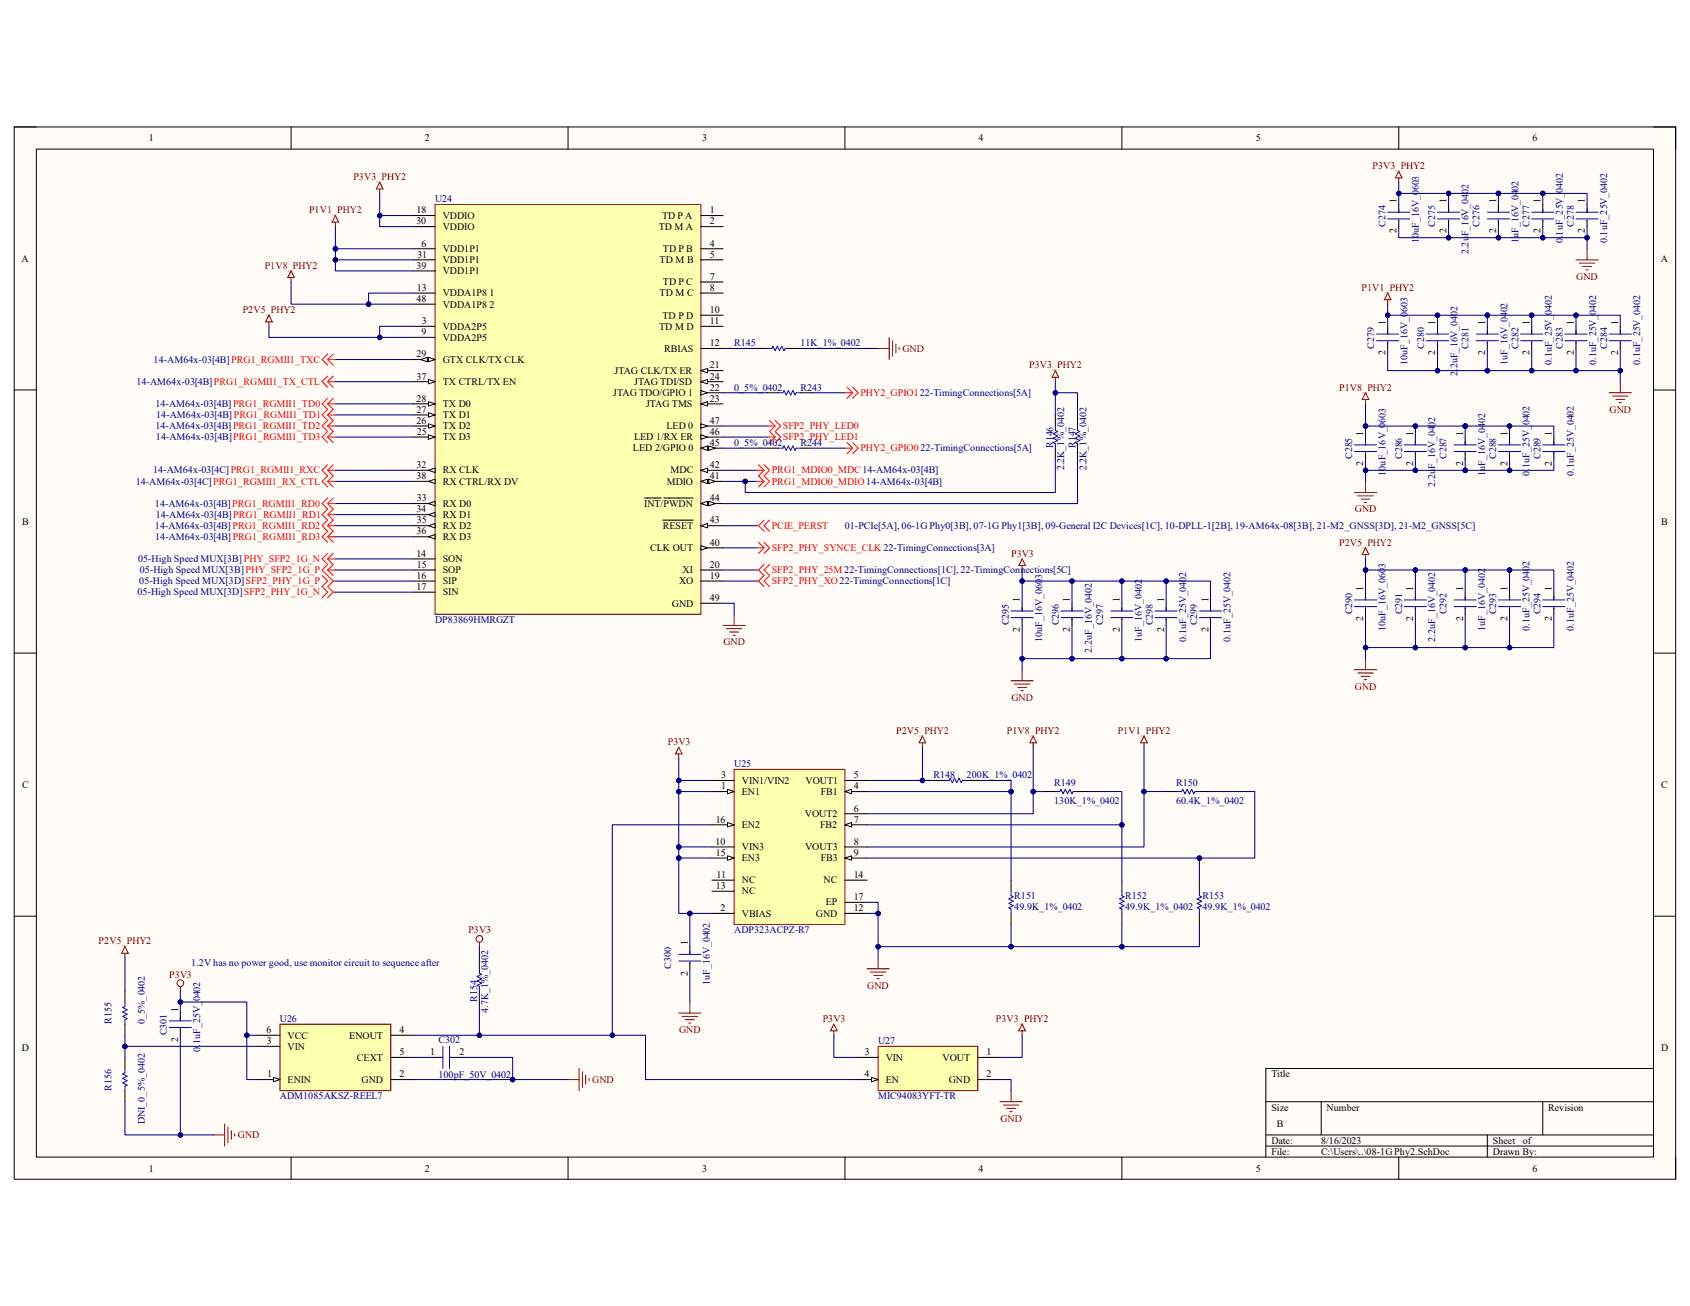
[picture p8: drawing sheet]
<svg xmlns="http://www.w3.org/2000/svg" width="279mm" height="216mm" viewBox="0 0 279 216" stroke-linecap="round" stroke-linejoin="round" font-family="sans-serif">
<defs><g id="words">
<g font-size="1.7">
<text x="24.6" y="23.4">1</text>
<text x="70.2" y="23.4">2</text>
<text x="116.1" y="23.4">3</text>
<text x="161.8" y="23.4">4</text>
<text x="207.6" y="23.4">5</text>
<text x="253.4" y="23.4">6</text>
<text x="68.9" y="35.3">18</text>
<text x="117.3" y="35.3">1</text>
<text x="230.9" y="33.6" transform="rotate(-90 230.9 33.6)">1</text>
<text x="239.1" y="33.6" transform="rotate(-90 239.1 33.6)">1</text>
<text x="247.4" y="33.6" transform="rotate(-90 247.4 33.6)">1</text>
<text x="254.7" y="33.6" transform="rotate(-90 254.7 33.6)">1</text>
<text x="262" y="33.6" transform="rotate(-90 262 33.6)">1</text>
<text x="68.8" y="37.1">30</text>
<text x="69.7" y="40.8">6</text>
<text x="73.2" y="41.7">VDD1P1</text>
<text x="73.2" y="36.2">VDDIO</text>
<text x="73.2" y="38">VDDIO</text>
<text x="108.9" y="38">TD M A</text>
<text x="109.5" y="36.2">TD P A</text>
<text x="109.6" y="41.7">TD P B</text>
<text x="117.3" y="37.1">2</text>
<text x="117.3" y="40.8">4</text>
<text x="230.9" y="38.6" transform="rotate(-90 230.9 38.6)">2</text>
<text x="239.1" y="38.6" transform="rotate(-90 239.1 38.6)">2</text>
<text x="247.4" y="38.6" transform="rotate(-90 247.4 38.6)">2</text>
<text x="254.7" y="38.6" transform="rotate(-90 254.7 38.6)">2</text>
<text x="262" y="38.6" transform="rotate(-90 262 38.6)">2</text>
<text x="3.6" y="43.3">A</text>
<text x="68.9" y="44.4">39</text>
<text x="69" y="42.6">31</text>
<text x="73.2" y="43.5">VDD1P1</text>
<text x="73.2" y="45.3">VDD1P1</text>
<text x="109.1" y="43.5">TD M B</text>
<text x="109.6" y="47.2">TD P C</text>
<text x="117.3" y="42.6">5</text>
<text x="117.3" y="46.2">7</text>
<text x="274.6" y="43.3">A</text>
<text x="68.9" y="49.9">48</text>
<text x="68.9" y="48.1">13</text>
<text x="69.8" y="53.6">3</text>
<text x="73.2" y="49">VDDA1P8 1</text>
<text x="73.2" y="50.8">VDDA1P8 2</text>
<text x="109.1" y="49">TD M C</text>
<text x="109.5" y="52.7">TD P D</text>
<text x="117.3" y="48.1">8</text>
<text x="117.3" y="53.6">11</text>
<text x="117.3" y="51.7">10</text>
<text x="229.1" y="53.8" transform="rotate(-90 229.1 53.8)">1</text>
<text x="237.3" y="53.8" transform="rotate(-90 237.3 53.8)">1</text>
<text x="245.5" y="53.8" transform="rotate(-90 245.5 53.8)">1</text>
<text x="252.9" y="53.8" transform="rotate(-90 252.9 53.8)">1</text>
<text x="260.2" y="53.8" transform="rotate(-90 260.2 53.8)">1</text>
<text x="267.5" y="53.8" transform="rotate(-90 267.5 53.8)">1</text>
<text x="68.9" y="59.1">29</text>
<text x="69.7" y="55.4">9</text>
<text x="73.2" y="54.5">VDDA2P5</text>
<text x="73.2" y="56.3">VDDA2P5</text>
<text x="73.2" y="60">GTX CLK/TX CLK</text>
<text x="109" y="54.5">TD M D</text>
<text x="109.8" y="58.2">RBIAS</text>
<text x="117.3" y="57.2">12</text>
<text x="229.1" y="58.7" transform="rotate(-90 229.1 58.7)">2</text>
<text x="237.3" y="58.7" transform="rotate(-90 237.3 58.7)">2</text>
<text x="245.5" y="58.7" transform="rotate(-90 245.5 58.7)">2</text>
<text x="252.9" y="58.7" transform="rotate(-90 252.9 58.7)">2</text>
<text x="260.2" y="58.7" transform="rotate(-90 260.2 58.7)">2</text>
<text x="267.5" y="58.7" transform="rotate(-90 267.5 58.7)">2</text>
<text x="68.9" y="62.7">37</text>
<text x="73.2" y="63.6">TX CTRL/TX EN</text>
<text x="101.4" y="65.5">JTAG TDO/GPIO 1</text>
<text x="101.6" y="61.8">JTAG CLK/TX ER</text>
<text x="104.9" y="63.6">JTAG TDI/SD</text>
<text x="117.3" y="60.9">21</text>
<text x="117.3" y="62.7">24</text>
<text x="117.3" y="64.6">22</text>
<text x="68.9" y="66.4">28</text>
<text x="68.9" y="68.2">27</text>
<text x="68.9" y="70.1">26</text>
<text x="68.9" y="71.9">25</text>
<text x="73.2" y="67.3">TX D0</text>
<text x="73.2" y="69.1">TX D1</text>
<text x="73.2" y="71">TX D2</text>
<text x="106.8" y="67.3">JTAG TMS</text>
<text x="110.2" y="71">LED 0</text>
<text x="117.3" y="66.4">23</text>
<text x="117.3" y="70.1">47</text>
<text x="117.3" y="71.9">46</text>
<text x="68.9" y="77.4">32</text>
<text x="73.2" y="72.8">TX D3</text>
<text x="104.6" y="74.6">LED 2/GPIO 0</text>
<text x="104.8" y="72.8">LED 1/RX ER</text>
<text x="117.3" y="77.4">42</text>
<text x="117.3" y="73.7">45</text>
<text x="225.4" y="77" transform="rotate(-90 225.4 77)">2</text>
<text x="225.4" y="72.1" transform="rotate(-90 225.4 72.1)">1</text>
<text x="233.6" y="77" transform="rotate(-90 233.6 77)">2</text>
<text x="233.6" y="72.1" transform="rotate(-90 233.6 72.1)">1</text>
<text x="241.9" y="77" transform="rotate(-90 241.9 77)">2</text>
<text x="241.9" y="72.1" transform="rotate(-90 241.9 72.1)">1</text>
<text x="249.2" y="77" transform="rotate(-90 249.2 77)">2</text>
<text x="249.2" y="72.1" transform="rotate(-90 249.2 72.1)">1</text>
<text x="256.5" y="77" transform="rotate(-90 256.5 77)">2</text>
<text x="256.5" y="72.1" transform="rotate(-90 256.5 72.1)">1</text>
<text x="68.9" y="79.2">38</text>
<text x="68.9" y="82.9">33</text>
<text x="73.2" y="78.3">RX CLK</text>
<text x="73.2" y="80.1">RX CTRL/RX DV</text>
<text x="73.2" y="83.8">RX D0</text>
<text x="106.5" y="83.8">INT/PWDN</text>
<text x="110.2" y="80.1">MDIO</text>
<text x="110.9" y="78.3">MDC</text>
<text x="117.3" y="82.9">44</text>
<text x="117.3" y="79.2">41</text>
<text x="3.6" y="86.7">B</text>
<text x="68.8" y="84.7">34</text>
<text x="68.9" y="88.3">36</text>
<text x="68.9" y="86.5">35</text>
<text x="73.2" y="85.6">RX D1</text>
<text x="73.2" y="87.5">RX D2</text>
<text x="73.2" y="89.3">RX D3</text>
<text x="109.6" y="87.5">RESET</text>
<text x="117.3" y="86.5">43</text>
<text x="274.7" y="86.7">B</text>
<text x="68.8" y="92">14</text>
<text x="68.9" y="95.7">16</text>
<text x="68.9" y="93.9">15</text>
<text x="73.2" y="92.9">SON</text>
<text x="73.2" y="94.8">SOP</text>
<text x="107.5" y="91.1">CLK OUT</text>
<text x="112.9" y="94.8">XI</text>
<text x="117.3" y="90.2">40</text>
<text x="117.3" y="93.9">20</text>
<text x="117.3" y="95.7">19</text>
<text x="68.9" y="97.5">17</text>
<text x="73.2" y="98.4">SIN</text>
<text x="73.2" y="96.6">SIP</text>
<text x="111.1" y="100.3">GND</text>
<text x="112.3" y="96.6">XO</text>
<text x="117.3" y="99.4">49</text>
<text x="168.6" y="99.5" transform="rotate(-90 168.6 99.5)">1</text>
<text x="176.9" y="99.5" transform="rotate(-90 176.9 99.5)">1</text>
<text x="185.1" y="99.5" transform="rotate(-90 185.1 99.5)">1</text>
<text x="192.4" y="99.5" transform="rotate(-90 192.4 99.5)">1</text>
<text x="199.8" y="99.5" transform="rotate(-90 199.8 99.5)">1</text>
<text x="225.4" y="97.7" transform="rotate(-90 225.4 97.7)">1</text>
<text x="233.6" y="97.7" transform="rotate(-90 233.6 97.7)">1</text>
<text x="241.9" y="97.7" transform="rotate(-90 241.9 97.7)">1</text>
<text x="249.2" y="97.7" transform="rotate(-90 249.2 97.7)">1</text>
<text x="256.5" y="97.7" transform="rotate(-90 256.5 97.7)">1</text>
<text x="168.6" y="104.5" transform="rotate(-90 168.6 104.5)">2</text>
<text x="176.9" y="104.5" transform="rotate(-90 176.9 104.5)">2</text>
<text x="185.1" y="104.5" transform="rotate(-90 185.1 104.5)">2</text>
<text x="192.4" y="104.5" transform="rotate(-90 192.4 104.5)">2</text>
<text x="199.8" y="104.5" transform="rotate(-90 199.8 104.5)">2</text>
<text x="225.4" y="102.7" transform="rotate(-90 225.4 102.7)">2</text>
<text x="233.6" y="102.7" transform="rotate(-90 233.6 102.7)">2</text>
<text x="241.9" y="102.7" transform="rotate(-90 241.9 102.7)">2</text>
<text x="249.2" y="102.7" transform="rotate(-90 249.2 102.7)">2</text>
<text x="256.5" y="102.7" transform="rotate(-90 256.5 102.7)">2</text>
<text x="3.6" y="130.3">C</text>
<text x="119.2" y="128.7">3</text>
<text x="119.3" y="130.5">1</text>
<text x="122.6" y="131.4">EN1</text>
<text x="122.6" y="129.6">VIN1/VIN2</text>
<text x="133.2" y="129.6">VOUT1</text>
<text x="135.7" y="131.4">FB1</text>
<text x="141.1" y="130.5">4</text>
<text x="141.1" y="128.7">5</text>
<text x="274.7" y="130.3">C</text>
<text x="118.3" y="136">16</text>
<text x="122.6" y="136.9">EN2</text>
<text x="133.1" y="135">VOUT2</text>
<text x="135.6" y="136.9">FB2</text>
<text x="141.1" y="134.2">6</text>
<text x="141.1" y="136">7</text>
<text x="118.3" y="139.7">10</text>
<text x="118.4" y="141.5">15</text>
<text x="122.6" y="140.5">VIN3</text>
<text x="122.6" y="142.4">EN3</text>
<text x="133.1" y="140.5">VOUT3</text>
<text x="135.7" y="142.4">FB3</text>
<text x="141.1" y="139.7">8</text>
<text x="141.1" y="141.5">9</text>
<text x="118.4" y="147">13</text>
<text x="118.4" y="145.1">11</text>
<text x="122.6" y="146">NC</text>
<text x="122.6" y="147.9">NC</text>
<text x="136.1" y="146">NC</text>
<text x="136.5" y="149.7">EP</text>
<text x="141.1" y="145.1">14</text>
<text x="141.1" y="148.8">17</text>
<text x="119.1" y="150.6">2</text>
<text x="122.6" y="151.6">VBIAS</text>
<text x="134.9" y="151.6">GND</text>
<text x="141.1" y="150.6">12</text>
<text x="113.7" y="161.3" transform="rotate(-90 113.7 161.3)">2</text>
<text x="113.7" y="156.3" transform="rotate(-90 113.7 156.3)">1</text>
<text x="29.5" y="167.3" transform="rotate(-90 29.5 167.3)">1</text>
<text x="3.6" y="173.7">D</text>
<text x="29.5" y="172.3" transform="rotate(-90 29.5 172.3)">2</text>
<text x="44.1" y="170.8">6</text>
<text x="44.1" y="172.6">3</text>
<text x="47.5" y="171.7">VCC</text>
<text x="47.5" y="173.5">VIN</text>
<text x="57.7" y="171.7">ENOUT</text>
<text x="66" y="170.8">4</text>
<text x="274.6" y="173.7">D</text>
<text x="44.2" y="178.1">1</text>
<text x="47.5" y="179">ENIN</text>
<text x="59" y="175.3">CEXT</text>
<text x="59.8" y="179">GND</text>
<text x="66" y="174.4">5</text>
<text x="66" y="178.1">2</text>
<text x="71.1" y="174.4">1</text>
<text x="75.9" y="174.4">2</text>
<text x="142.9" y="178.1">4</text>
<text x="143" y="174.4">3</text>
<text x="146.4" y="175.3">VIN</text>
<text x="146.4" y="179">EN</text>
<text x="155.8" y="175.3">VOUT</text>
<text x="156.8" y="179">GND</text>
<text x="163.1" y="174.4">1</text>
<text x="163.1" y="178.1">2</text>
<text x="210.2" y="178.1">Title</text>
<text x="210.2" y="183.6">Size</text>
<text x="219.3" y="183.6">Number</text>
<text x="256" y="183.6">Revision</text>
<text x="210.2" y="189.1">Date:</text>
<text x="210.2" y="190.9">File:</text>
<text x="211.1" y="186.4">B</text>
<text x="218.4" y="189.1">8/16/2023</text>
<text x="218.4" y="190.9">C:\Users\..\08-1G Phy2.SchDoc</text>
<text x="246.8" y="189.1">Sheet</text>
<text x="246.8" y="190.9">Drawn By:</text>
<text x="251.8" y="189.1">of</text>
<text x="24.6" y="193.7">1</text>
<text x="70.2" y="193.7">2</text>
<text x="116.1" y="193.7">3</text>
<text x="161.8" y="193.7">4</text>
<text x="207.6" y="193.7">5</text>
<text x="253.4" y="193.7">6</text>
</g>
<g font-size="1.7" fill="#800000">
<text x="58.4" y="29.8">P3V3_PHY2</text>
<text x="226.9" y="27.9">P3V3_PHY2</text>
<text x="51.1" y="35.3">P1V1_PHY2</text>
<text x="43.8" y="44.4">P1V8_PHY2</text>
<text x="260.6" y="46.2">GND</text>
<text x="40.1" y="51.7">P2V5_PHY2</text>
<text x="225.1" y="48.1">P1V1_PHY2</text>
<text x="149.2" y="58.2">GND</text>
<text x="170.1" y="60.9">P3V3_PHY2</text>
<text x="221.4" y="64.6">P1V8_PHY2</text>
<text x="266.1" y="68.2">GND</text>
<text x="224" y="84.7">GND</text>
<text x="167.2" y="92">P3V3</text>
<text x="221.4" y="90.2">P2V5_PHY2</text>
<text x="119.6" y="106.7">GND</text>
<text x="167.2" y="115.8">GND</text>
<text x="224" y="114">GND</text>
<text x="110.4" y="123.1">P3V3</text>
<text x="148.2" y="121.3">P2V5_PHY2</text>
<text x="166.5" y="121.3">P1V8_PHY2</text>
<text x="184.8" y="121.3">P1V1_PHY2</text>
<text x="77.4" y="154.3">P3V3</text>
<text x="16.3" y="156.1">P2V5_PHY2</text>
<text x="28" y="161.6">P3V3</text>
<text x="143.4" y="163.4">GND</text>
<text x="112.3" y="170.8">GND</text>
<text x="136" y="169">P3V3</text>
<text x="164.6" y="169">P3V3_PHY2</text>
<text x="97.9" y="179">GND</text>
<text x="165.4" y="185.4">GND</text>
<text x="39.3" y="188.2">GND</text>
</g>
<g font-size="1.7" fill="#000080">
<text x="71.9" y="33.4">U24</text>
<text x="229.1" y="37.5" transform="rotate(-90 229.1 37.5)">C274</text>
<text x="234.6" y="40.2" transform="rotate(-90 234.6 40.2)">10uF_16V_0603</text>
<text x="237.3" y="37.5" transform="rotate(-90 237.3 37.5)">C275</text>
<text x="244.6" y="37.5" transform="rotate(-90 244.6 37.5)">C276</text>
<text x="251" y="40.2" transform="rotate(-90 251 40.2)">1uF_16V_0402</text>
<text x="252.9" y="37.5" transform="rotate(-90 252.9 37.5)">C277</text>
<text x="258.4" y="40.2" transform="rotate(-90 258.4 40.2)">0.1uF_25V_0402</text>
<text x="260.2" y="37.5" transform="rotate(-90 260.2 37.5)">C278</text>
<text x="265.7" y="40.2" transform="rotate(-90 265.7 40.2)">0.1uF_25V_0402</text>
<text x="242.8" y="42" transform="rotate(-90 242.8 42)">2.2uF_16V_0402</text>
<text x="25.4" y="60">14-AM64x-03[4B]PRG1_RGMII1_TXC</text>
<text x="121.4" y="57.2">R145</text>
<text x="132.3" y="57.2">11K_1%_0402</text>
<text x="227.2" y="57.6" transform="rotate(-90 227.2 57.6)">C279</text>
<text x="235.5" y="57.6" transform="rotate(-90 235.5 57.6)">C280</text>
<text x="242.8" y="57.6" transform="rotate(-90 242.8 57.6)">C281</text>
<text x="251" y="57.6" transform="rotate(-90 251 57.6)">C282</text>
<text x="258.4" y="57.6" transform="rotate(-90 258.4 57.6)">C283</text>
<text x="265.7" y="57.6" transform="rotate(-90 265.7 57.6)">C284</text>
<text x="22.6" y="63.6">14-AM64x-03[4B]PRG1_RGMII1_TX_CTL</text>
<text x="121.4" y="64.6">0_5%_0402</text>
<text x="132.3" y="64.6">R243</text>
<text x="232.7" y="60.4" transform="rotate(-90 232.7 60.4)">10uF_16V_0603</text>
<text x="241" y="62.2" transform="rotate(-90 241 62.2)">2.2uF_16V_0402</text>
<text x="249.2" y="60.4" transform="rotate(-90 249.2 60.4)">1uF_16V_0402</text>
<text x="256.5" y="60.4" transform="rotate(-90 256.5 60.4)">0.1uF_25V_0402</text>
<text x="263.9" y="60.4" transform="rotate(-90 263.9 60.4)">0.1uF_25V_0402</text>
<text x="271.2" y="60.4" transform="rotate(-90 271.2 60.4)">0.1uF_25V_0402</text>
<text x="25.7" y="67.3">14-AM64x-03[4B]PRG1_RGMII1_TD0</text>
<text x="25.7" y="71">14-AM64x-03[4B]PRG1_RGMII1_TD2</text>
<text x="25.8" y="69.1">14-AM64x-03[4B]PRG1_RGMII1_TD1</text>
<text x="25.8" y="72.8">14-AM64x-03[4B]PRG1_RGMII1_TD3</text>
<text x="121.4" y="73.7">0_5%_0402</text>
<text x="132.3" y="73.7">R244</text>
<text x="152.2" y="74.6">22-TimingConnections[5A]</text>
<text x="174.1" y="74.1" transform="rotate(-90 174.1 74.1)">R146</text>
<text x="175.9" y="77.8" transform="rotate(-90 175.9 77.8)">2.2K_1%_0402</text>
<text x="177.8" y="74.1" transform="rotate(-90 177.8 74.1)">R147</text>
<text x="179.6" y="77.8" transform="rotate(-90 179.6 77.8)">2.2K_1%_0402</text>
<text x="223.6" y="75.9" transform="rotate(-90 223.6 75.9)">C285</text>
<text x="231.8" y="75.9" transform="rotate(-90 231.8 75.9)">C286</text>
<text x="239.1" y="75.9" transform="rotate(-90 239.1 75.9)">C287</text>
<text x="247.4" y="75.9" transform="rotate(-90 247.4 75.9)">C288</text>
<text x="254.7" y="75.9" transform="rotate(-90 254.7 75.9)">C289</text>
<text x="22.4" y="80.1">14-AM64x-03[4C]PRG1_RGMII1_RX_CTL</text>
<text x="25.3" y="78.3">14-AM64x-03[4C]PRG1_RGMII1_RXC</text>
<text x="25.6" y="83.8">14-AM64x-03[4B]PRG1_RGMII1_RD0</text>
<text x="229.1" y="78.7" transform="rotate(-90 229.1 78.7)">10uF_16V_0603</text>
<text x="237.3" y="80.5" transform="rotate(-90 237.3 80.5)">2.2uF_16V_0402</text>
<text x="245.5" y="78.7" transform="rotate(-90 245.5 78.7)">1uF_16V_0402</text>
<text x="252.9" y="78.7" transform="rotate(-90 252.9 78.7)">0.1uF_25V_0402</text>
<text x="260.2" y="78.7" transform="rotate(-90 260.2 78.7)">0.1uF_25V_0402</text>
<text x="25.6" y="87.5">14-AM64x-03[4B]PRG1_RGMII1_RD2</text>
<text x="25.7" y="89.3">14-AM64x-03[4B]PRG1_RGMII1_RD3</text>
<text x="25.7" y="85.6">14-AM64x-03[4B]PRG1_RGMII1_RD1</text>
<text x="139.7" y="87.5">01-PCIe[5A], 06-1G Phy0[3B], 07-1G Phy1[3B], 09-General I2C Devices[1C], 10-DPLL-1[2B], 19-AM64x-08[3B], 21-M2_GNSS[3D], 21-M2_GNSS[5C]</text>
<text x="22.8" y="92.9">05-High Speed MUX[3B]PHY_SFP2_1G_N</text>
<text x="23.1" y="94.8">05-High Speed MUX[3B]PHY_SFP2_1G_P</text>
<text x="22.7" y="98.4">05-High Speed MUX[3D]SFP2_PHY_1G_N</text>
<text x="23" y="96.6">05-High Speed MUX[3D]SFP2_PHY_1G_P</text>
<text x="223.6" y="101.6" transform="rotate(-90 223.6 101.6)">C290</text>
<text x="231.8" y="101.6" transform="rotate(-90 231.8 101.6)">C291</text>
<text x="239.1" y="101.6" transform="rotate(-90 239.1 101.6)">C292</text>
<text x="247.4" y="101.6" transform="rotate(-90 247.4 101.6)">C293</text>
<text x="254.7" y="101.6" transform="rotate(-90 254.7 101.6)">C294</text>
<text x="71.9" y="103">DP83869HMRGZT</text>
<text x="166.8" y="103.4" transform="rotate(-90 166.8 103.4)">C295</text>
<text x="172.3" y="106.1" transform="rotate(-90 172.3 106.1)">10uF_16V_0603</text>
<text x="175" y="103.4" transform="rotate(-90 175 103.4)">C296</text>
<text x="180.5" y="107.9" transform="rotate(-90 180.5 107.9)">2.2uF_16V_0402</text>
<text x="182.4" y="103.4" transform="rotate(-90 182.4 103.4)">C297</text>
<text x="188.8" y="106.1" transform="rotate(-90 188.8 106.1)">1uF_16V_0402</text>
<text x="190.6" y="103.4" transform="rotate(-90 190.6 103.4)">C298</text>
<text x="196.1" y="106.1" transform="rotate(-90 196.1 106.1)">0.1uF_25V_0402</text>
<text x="197.9" y="103.4" transform="rotate(-90 197.9 103.4)">C299</text>
<text x="203.4" y="106.1" transform="rotate(-90 203.4 106.1)">0.1uF_25V_0402</text>
<text x="229.1" y="104.3" transform="rotate(-90 229.1 104.3)">10uF_16V_0603</text>
<text x="237.3" y="106.1" transform="rotate(-90 237.3 106.1)">2.2uF_16V_0402</text>
<text x="245.5" y="104.3" transform="rotate(-90 245.5 104.3)">1uF_16V_0402</text>
<text x="252.9" y="104.3" transform="rotate(-90 252.9 104.3)">0.1uF_25V_0402</text>
<text x="260.2" y="104.3" transform="rotate(-90 260.2 104.3)">0.1uF_25V_0402</text>
<text x="121.4" y="126.8">U25</text>
<text x="154.3" y="128.7">R148</text>
<text x="159.8" y="128.7">200K_1%_0402</text>
<text x="174.3" y="129.9">R149</text>
<text x="194.4" y="129.9">R150</text>
<text x="174.3" y="132.8">130K_1%_0402</text>
<text x="194.4" y="132.8">60.4K_1%_0402</text>
<text x="167.7" y="148.6">R151</text>
<text x="186" y="148.6">R152</text>
<text x="198.8" y="148.6">R153</text>
<text x="121.4" y="154.3">ADP323ACPZ-R7</text>
<text x="167.7" y="150.5">49.9K_1%_0402</text>
<text x="186" y="150.5">49.9K_1%_0402</text>
<text x="198.8" y="150.5">49.9K_1%_0402</text>
<text x="31.6" y="159.8">1.2V has no power good, use monitor circuit to sequence after</text>
<text x="111" y="160.1" transform="rotate(-90 111 160.1)">C300</text>
<text x="78.9" y="165.6" transform="rotate(-90 78.9 165.6)">R154</text>
<text x="80.7" y="167.5" transform="rotate(-90 80.7 167.5)">4.7K_1%_0402</text>
<text x="117.3" y="162.9" transform="rotate(-90 117.3 162.9)">1uF_16V_0402</text>
<text x="18.5" y="169.3" transform="rotate(-90 18.5 169.3)">R155</text>
<text x="24" y="169.3" transform="rotate(-90 24 169.3)">0_5%_0402</text>
<text x="27.6" y="171.2" transform="rotate(-90 27.6 171.2)">C301</text>
<text x="33.1" y="173.9" transform="rotate(-90 33.1 173.9)">0.1uF_25V_0402</text>
<text x="46.3" y="169">U26</text>
<text x="72.5" y="172.4">C302</text>
<text x="145.2" y="172.6">U27</text>
<text x="72.5" y="178.3">100pF_50V_0402</text>
<text x="18.5" y="180.3" transform="rotate(-90 18.5 180.3)">R156</text>
<text x="24" y="185.8" transform="rotate(-90 24 185.8)">DNI_0_5%_0402</text>
<text x="46.3" y="181.7">ADM1085AKSZ-REEL7</text>
<text x="145.2" y="181.7">MIC94083YFT-TR</text>
</g>
<g font-size="1.7" fill="#f00">
<text x="142.2" y="65.5">PHY2_GPIO122-TimingConnections[5A]</text>
<text x="129.4" y="71">SFP2_PHY_LED0</text>
<text x="129.4" y="72.8">SFP2_PHY_LED1</text>
<text x="142.2" y="74.6">PHY2_GPIO0</text>
<text x="127.6" y="78.3">PRG1_MDIO0_MDC14-AM64x-03[4B]</text>
<text x="127.6" y="80.1">PRG1_MDIO0_MDIO14-AM64x-03[4B]</text>
<text x="127.6" y="87.5">PCIE_PERST</text>
<text x="127.6" y="94.8">SFP2_PHY_25M 22-TimingConnections[1C], 22-TimingConnections[5C]</text>
<text x="127.6" y="91.1">SFP2_PHY_SYNCE_CLK 22-TimingConnections[3A]</text>
<text x="127.6" y="96.6">SFP2_PHY_XO22-TimingConnections[1C]</text>
</g>
</g></defs>
<path d="M2.3 21h274.7v173.9h-274.7z" fill-rule="evenodd" fill="#fffcf8"/>
<path d="M2.3 21h274.7v173.9h-274.7z" fill="none" stroke="#000" stroke-width=".17"/>
<path d="M6 24.6h267.4v166.7h-267.4z" fill-rule="evenodd" fill="#fffcf8"/>
<g fill="none" stroke="#000" stroke-width=".17">
<path d="M2.3 21h3.7M6 24.6h267.4v166.7h-267.4zM48.1 21v3.6M93.9 21v3.6M139.7 21v3.6M185.5 21v3.6M231.2 21v3.6M273.4 21h3.6v3.6M2.3 64.5h3.7M273.4 64.5h3.6M2.3 108h3.7M273.4 108h3.6"/>
<path d="M2.3 151.5h3.7M273.4 151.5h3.6M273.4 176.6h-64.1v14.7M48.1 191.3v3.6M93.9 191.3v3.6M139.7 191.3v3.6M185.5 191.3v3.6M209.3 182.1h64.1M209.3 187.6h64.1M209.3 189.5h64.1M218.4 182.1v5.5M231.2 191.3v3.6"/>
<path d="M245.9 187.6v3.7M255.1 182.1v5.5M277 191.3v3.6"/>
</g>
<path d="M71.9 33.8h44v67.8h-44z" fill-rule="evenodd" fill="#ffffb0"/>
<path d="M71.9 33.8h44v67.8h-44z" fill="none" stroke="#800000" stroke-width=".17"/>
<g fill="none" stroke="#000" stroke-width=".17">
<path d="M68.3 35.6h3.6M68.3 37.5h3.6M115.9 35.6h3.6M115.9 37.5h3.6M68.3 43h3.6M68.3 44.8h3.6M68.3 41.1h3.6M68.3 48.5h3.6M68.3 50.3h3.6M68.3 53.9h3.6M68.3 55.8h3.6M115.9 43h3.6"/>
<path d="M115.9 41.1h3.6M115.9 48.5h3.6M115.9 53.9h3.6M115.9 46.6h3.6M115.9 52.1h3.6M115.9 61.3h3.6"/>
</g>
<path d="M115.9 61.3l1.1-.4v.7z" fill="#f8fcff"/>
<path d="M115.9 61.3l1.1-.4v.7zM115.9 63.1h3.6" fill="none" stroke="#000" stroke-width=".17"/>
<path d="M115.9 63.1l1.1-.4v.8z" fill="#f8fcff"/>
<path d="M115.9 63.1l1.1-.4v.8zM115.9 64.9h3.6" fill="none" stroke="#000" stroke-width=".17"/>
<path d="M115.9 64.6l1.1 .3-1.1 .4z" fill="#f8fcff"/>
<path d="M115.9 64.6l1.1 .3-1.1 .4zM115.9 66.8h3.6" fill="none" stroke="#000" stroke-width=".17"/>
<path d="M115.9 66.8l1.1-.4v.7z" fill="#f8fcff"/>
<path d="M68.3 66.8h3.6M115.9 66.8l1.1-.4v.7z" fill="none" stroke="#000" stroke-width=".17"/>
<path d="M70.8 66.4l1.1 .4-1.1 .3z" fill="#f8fcff"/>
<path d="M68.3 68.6h3.6M70.8 66.4l1.1 .4-1.1 .3z" fill="none" stroke="#000" stroke-width=".17"/>
<path d="M70.8 68.2l1.1 .4-1.1 .4z" fill="#f8fcff"/>
<path d="M68.3 70.4h3.6M70.8 68.2l1.1 .4-1.1 .4z" fill="none" stroke="#000" stroke-width=".17"/>
<path d="M70.8 70.1l1.1 .3-1.1 .4z" fill="#f8fcff"/>
<path d="M68.3 72.3h3.6M70.8 70.1l1.1 .3-1.1 .4z" fill="none" stroke="#000" stroke-width=".17"/>
<path d="M70.8 71.9l1.1 .4-1.1 .3z" fill="#f8fcff"/>
<path d="M70.8 71.9l1.1 .4-1.1 .3zM115.9 83.2h3.6" fill="none" stroke="#000" stroke-width=".17"/>
<path d="M115.9 83.2l1.1-.3v.7z" fill="#f8fcff"/>
<path d="M115.9 83.2l1.1-.3v.7z" fill="none" stroke="#000" stroke-width=".17"/>
<path d="M117.2 82.9l1.1 .3-1.1 .4z" fill="#f8fcff"/>
<path d="M106.5 82.3h2.8M109.8 82.3h4.8M115.9 86.9h3.6M117.2 82.9l1.1 .3-1.1 .4z" fill="none" stroke="#000" stroke-width=".17"/>
<path d="M115.9 86.9l1.1-.4v.8z" fill="#f8fcff"/>
<path d="M109.6 86h5M115.9 86.9l1.1-.4v.8zM115.9 90.6h3.6" fill="none" stroke="#000" stroke-width=".17"/>
<path d="M115.9 90.2l1.1 .4-1.1 .3z" fill="#f8fcff"/>
<path d="M68.3 59.4h3.6M115.9 90.2l1.1 .4-1.1 .3z" fill="none" stroke="#000" stroke-width=".17"/>
<path d="M70.8 59.1l1.1 .3-1.1 .4z" fill="#f8fcff"/>
<path d="M70.8 59.1l1.1 .3-1.1 .4z" fill="none" stroke="#000" stroke-width=".17"/>
<path d="M69.5 59.4l1.1-.3v.7z" fill="#f8fcff"/>
<path d="M69.5 59.4l1.1-.3v.7zM115.9 77.8h3.6" fill="none" stroke="#000" stroke-width=".17"/>
<path d="M115.9 77.8l1.1-.4v.7z" fill="#f8fcff"/>
<path d="M115.9 77.8l1.1-.4v.7zM115.9 79.6h3.6" fill="none" stroke="#000" stroke-width=".17"/>
<path d="M115.9 79.6l1.1-.4v.7z" fill="#f8fcff"/>
<path d="M115.9 79.6l1.1-.4v.7z" fill="none" stroke="#000" stroke-width=".17"/>
<path d="M117.2 79.2l1.1 .4-1.1 .3z" fill="#f8fcff"/>
<path d="M115.9 57.6h3.6M68.3 63.1h3.6M117.2 79.2l1.1 .4-1.1 .3zM68.3 97.9h3.6M68.3 96.1h3.6M68.3 92.4h3.6M68.3 94.2h3.6" fill="none" stroke="#000" stroke-width=".17"/>
<path d="M70.8 62.7l1.1 .4-1.1 .4z" fill="#f8fcff"/>
<path d="M68.3 77.7h3.6M70.8 62.7l1.1 .4-1.1 .4zM115.9 94.2h3.6M115.9 96.1h3.6" fill="none" stroke="#000" stroke-width=".17"/>
<path d="M70.8 77.7l1.1-.3v.7z" fill="#f8fcff"/>
<path d="M68.3 79.6h3.6M70.8 77.7l1.1-.3v.7z" fill="none" stroke="#000" stroke-width=".17"/>
<path d="M70.8 79.6l1.1-.4v.7z" fill="#f8fcff"/>
<path d="M70.8 79.6l1.1-.4v.7zM68.3 83.2h3.6" fill="none" stroke="#000" stroke-width=".17"/>
<path d="M70.8 83.2l1.1-.3v.7z" fill="#f8fcff"/>
<path d="M68.3 85.1h3.6M70.8 83.2l1.1-.3v.7z" fill="none" stroke="#000" stroke-width=".17"/>
<path d="M70.8 85.1l1.1-.4v.7z" fill="#f8fcff"/>
<path d="M68.3 86.9h3.6M70.8 85.1l1.1-.4v.7z" fill="none" stroke="#000" stroke-width=".17"/>
<path d="M70.8 86.9l1.1-.4v.8z" fill="#f8fcff"/>
<path d="M68.3 88.7h3.6M70.8 86.9l1.1-.4v.8z" fill="none" stroke="#000" stroke-width=".17"/>
<path d="M70.8 88.7l1.1-.3v.7z" fill="#f8fcff"/>
<path d="M115.9 70.4h3.6M70.8 88.7l1.1-.3v.7z" fill="none" stroke="#000" stroke-width=".17"/>
<path d="M115.9 70.1l1.1 .3-1.1 .4z" fill="#f8fcff"/>
<path d="M115.9 70.1l1.1 .3-1.1 .4zM115.9 72.3h3.6" fill="none" stroke="#000" stroke-width=".17"/>
<path d="M115.9 71.9l1.1 .4-1.1 .3z" fill="#f8fcff"/>
<path d="M115.9 71.9l1.1 .4-1.1 .3zM115.9 74.1h3.6" fill="none" stroke="#000" stroke-width=".17"/>
<path d="M115.9 74.1l1.1-.4v.8z" fill="#f8fcff"/>
<path d="M115.9 74.1l1.1-.4v.8z" fill="none" stroke="#000" stroke-width=".17"/>
<path d="M117.2 73.7l1.1 .4-1.1 .4z" fill="#f8fcff"/>
<path d="M125 57.6h1.9M130.5 57.6h1.9M117.2 73.7l1.1 .4-1.1 .4zM115.9 99.7h3.6" fill="none" stroke="#000" stroke-width=".17"/>
<g fill="none" stroke="#800000" stroke-width=".17">
<path d="M55.4 35.6l.6 1.1h-1.1zM55.4 36.7v.8M62.8 30.1l.5 1.1h-1.1zM62.8 31.2v.8M44.5 52.1l.5 1.1h-1.1zM44.5 53.2v.7M48.1 44.8l.6 1.1h-1.1zM48.1 45.9v.7M145.2 57.6h1.8M147 55.8v3.6M147.6 56.3v2.6M148.1 56.9v1.4"/>
<path d="M148.7 57.4v.4M119.5 103.4h3.7M120.1 103.9h2.6M120.6 104.5h1.5M121.2 105h.4M121.4 101.6v1.8"/>
</g>
<path d="M126.9 57.6h.7l.2-.4 .3 .8 .4-.8 .4 .8 .3-.8 .4 .8 .2-.4h.7" fill="none" stroke="#00f" stroke-width=".17"/>
<path d="M125 86.9h.4M125.4 86.9l.9 .9M126.3 86l-.9 .9M127.2 86l-.9 .9 .9 .9" fill="none" stroke="#f00" stroke-width=".17"/>
<path d="M119.5 57.6h5.5M132.4 57.6h12.8M119.5 79.6h5.5M119.5 77.8h5.5M119.5 99.7h1.9v1.9M119.5 86.9h5.5" fill="none" stroke="#000080" stroke-width=".17"/>
<circle cx="123.2" cy="79.6" r=".37" fill="#000080"/>
<g fill="none" stroke="#000080" stroke-width=".17">
<path d="M62.8 32v3.6h5.5"/>
<circle cx="123.2" cy="79.6" r=".37"/>
</g>
<circle cx="62.8" cy="35.6" r=".37" fill="#000080"/>
<g fill="none" stroke="#000080" stroke-width=".17">
<path d="M62.8 35.6v1.9h5.5"/>
<circle cx="62.8" cy="35.6" r=".37"/>
</g>
<circle cx="62.8" cy="35.6" r=".37" fill="#000080"/>
<g fill="none" stroke="#000080" stroke-width=".17">
<path d="M55.4 43h12.9"/>
<circle cx="62.8" cy="35.6" r=".37"/>
</g>
<circle cx="55.4" cy="43" r=".37" fill="#000080"/>
<g fill="none" stroke="#000080" stroke-width=".17">
<path d="M55.4 41.1h12.9"/>
<circle cx="55.4" cy="43" r=".37"/>
</g>
<circle cx="55.4" cy="41.1" r=".37" fill="#000080"/>
<g fill="none" stroke="#000080" stroke-width=".17">
<path d="M68.3 48.5h-7.4v1.8"/>
<circle cx="55.4" cy="41.1" r=".37"/>
</g>
<circle cx="60.9" cy="50.3" r=".37" fill="#000080"/>
<g fill="none" stroke="#000080" stroke-width=".17">
<path d="M68.3 53.9h-5.5v1.9"/>
<circle cx="60.9" cy="50.3" r=".37"/>
</g>
<circle cx="62.8" cy="55.8" r=".37" fill="#000080"/>
<g fill="none" stroke="#000080" stroke-width=".17">
<path d="M55.4 59.4h12.9M55.4 66.8h12.9M55.4 68.6h12.9M55.4 70.4h12.9M55.4 72.3h12.9M55.4 63.1h12.9M55.4 77.7h12.9M55.4 79.6h12.9M119.5 70.4h7.4M119.5 72.3h7.4M55.4 83.2h12.9M55.4 85.1h12.9"/>
<path d="M55.5 86.9h12.8M55.5 88.7h12.8M55.5 94.2h12.8M55.5 96.1h12.8M55.5 97.9h12.8M55.5 92.4h12.8M119.5 94.2h5.5M119.5 90.6h5.5"/>
<circle cx="62.8" cy="55.8" r=".37"/>
</g>
<g fill="none" stroke="#f00" stroke-width=".17">
<path d="M126.9 70.4h1.2M126.9 72.3h1.2M127.2 69.5l.9 .9M128.1 70.4l-.9 .9 .9 1M128.1 69.5l1 .9-1 .9 1 1-1 .9M128.1 72.3l-.9 .9M139.7 74.1h1.3M140 73.2l1 .9M141 74.1l-1 .9M141 73.2l.9 .9-.9 .9M53.3 95.1l.9 1-.9 .9 .9 .9-.9 .9M54.2 94.2h1.3"/>
<path d="M54.2 92.4l.9 .9-.9 .9M54.2 91.5l-.9 .9 .9 .9-.9 .9 1.8 1.9M54.2 92.4h1.3M54.2 94.2l.9 .9M55.1 91.5l-.9 .9M55.1 96.1l-.9 .9 .9 .9M55.1 96.1h.4M55.1 97.9l-.9 .9M55.1 97.9h.4M125 94.2h.4M125 90.6h1.3M125.4 94.2l.9 .9"/>
<path d="M125.4 89.7l.9 .9M126.3 93.3l-.9 .9M126.3 90.6l-.9 .9M126.3 89.7l.9 .9-.9 .9M127.2 93.3l-.9 .9 .9 .9"/>
</g>
<path d="M121.4 127.2h18.3v25.6h-18.3z" fill-rule="evenodd" fill="#ffffb0"/>
<path d="M121.4 127.2h18.3v25.6h-18.3z" fill="none" stroke="#800000" stroke-width=".17"/>
<path d="M117.7 130.9h3.7" fill="none" stroke="#000" stroke-width=".17"/>
<path d="M120.3 130.5l1.1 .4-1.1 .3z" fill="#f8fcff"/>
<path d="M117.7 129h3.7M120.3 130.5l1.1 .4-1.1 .3zM139.7 130.9h3.6M117.7 151h3.7" fill="none" stroke="#000" stroke-width=".17"/>
<path d="M139.7 130.9l1.1-.4v.7z" fill="#f8fcff"/>
<path d="M139.7 130.9l1.1-.4v.7zM139.7 129h3.6M139.7 134.5h3.6M139.7 136.4h3.6" fill="none" stroke="#000" stroke-width=".17"/>
<path d="M139.7 136.4l1.1-.4v.7z" fill="#f8fcff"/>
<path d="M139.7 136.4l1.1-.4v.7zM139.7 140h3.6M139.7 141.8h3.6" fill="none" stroke="#000" stroke-width=".17"/>
<path d="M139.7 141.8l1.1-.3v.7z" fill="#f8fcff"/>
<path d="M117.7 140h3.7M117.7 145.5h3.7M117.7 147.3h3.7M117.7 141.8h3.7M139.7 141.8l1.1-.3v.7zM139.7 145.5h3.6M139.7 151h3.6" fill="none" stroke="#000" stroke-width=".17"/>
<path d="M120.3 141.5l1.1 .3-1.1 .4z" fill="#f8fcff"/>
<path d="M117.7 136.4h3.7M120.3 141.5l1.1 .3-1.1 .4z" fill="none" stroke="#000" stroke-width=".17"/>
<path d="M120.3 136l1.1 .4-1.1 .3z" fill="#f8fcff"/>
<path d="M120.3 136l1.1 .4-1.1 .3zM139.7 149.2h3.6" fill="none" stroke="#000" stroke-width=".17"/>
<path d="M112.2 123.5l.6 1.1h-1.1zM112.2 124.6v.8" fill="none" stroke="#800000" stroke-width=".17"/>
<path d="M112.2 125.4v3.6h5.5" fill="none" stroke="#000080" stroke-width=".17"/>
<circle cx="112.2" cy="129" r=".37" fill="#000080"/>
<g fill="none" stroke="#000080" stroke-width=".17">
<path d="M112.2 129v11h5.5"/>
<circle cx="112.2" cy="129" r=".37"/>
</g>
<circle cx="112.2" cy="140" r=".37" fill="#000080"/>
<circle cx="112.2" cy="140" r=".37" fill="none" stroke="#000080" stroke-width=".17"/>
<circle cx="112.2" cy="130.9" r=".37" fill="#000080"/>
<circle cx="112.2" cy="130.9" r=".37" fill="none" stroke="#000080" stroke-width=".17"/>
<circle cx="112.2" cy="129" r=".37" fill="#000080"/>
<g fill="none" stroke="#000080" stroke-width=".17">
<path d="M143.3 151h1.9"/>
<circle cx="112.2" cy="129" r=".37"/>
</g>
<path d="M145.2 158.3v1.9M143.3 160.2h3.7M143.9 160.7h2.6M144.4 161.3h1.5M145 161.8h.4" fill="none" stroke="#800000" stroke-width=".17"/>
<circle cx="145.2" cy="151" r=".37" fill="#000080"/>
<g fill="none" stroke="#000080" stroke-width=".17">
<path d="M152.5 123.5v5.5h-9.2"/>
<circle cx="145.2" cy="151" r=".37"/>
</g>
<path d="M152.5 121.7l.6 1.1h-1.1zM152.5 122.8v.7M170.8 121.7l.6 1.1h-1.1zM170.8 122.8v.7M189.1 121.7l.6 1.1h-1.1zM189.1 122.8v.7" fill="none" stroke="#800000" stroke-width=".17"/>
<circle cx="152.5" cy="129" r=".37" fill="#000080"/>
<g fill="none" stroke="#000080" stroke-width=".17">
<path d="M189.1 130.9h3.7"/>
<circle cx="152.5" cy="129" r=".37"/>
</g>
<path d="M185.5 145.5v1.8M185.5 151v1.8" fill="none" stroke="#000" stroke-width=".17"/>
<path d="M185.5 147.3v.8l.3 .2-.7 .3 .7 .4-.7 .4 .7 .3-.7 .4 .4 .2v.7" fill="none" stroke="#00f" stroke-width=".17"/>
<circle cx="189.1" cy="130.9" r=".37" fill="#000080"/>
<g fill="none" stroke="#000080" stroke-width=".17">
<path d="M143.3 149.2h1.9v9.1"/>
<circle cx="189.1" cy="130.9" r=".37"/>
</g>
<path d="M198.3 145.5v1.8M198.3 151v1.8" fill="none" stroke="#000" stroke-width=".17"/>
<path d="M198.3 147.3v.8l.3 .2-.7 .3 .7 .4-.7 .4 .7 .3-.7 .4 .4 .2v.7" fill="none" stroke="#00f" stroke-width=".17"/>
<circle cx="145.2" cy="151" r=".37" fill="#000080"/>
<circle cx="145.2" cy="151" r=".37" fill="none" stroke="#000080" stroke-width=".17"/>
<circle cx="145.2" cy="156.5" r=".37" fill="#000080"/>
<g fill="none" stroke="#000080" stroke-width=".17">
<path d="M198.3 141.8v3.7"/>
<circle cx="145.2" cy="156.5" r=".37"/>
</g>
<circle cx="198.3" cy="141.9" r=".37" fill="#000080"/>
<g fill="none" stroke="#000080" stroke-width=".17">
<path d="M180 130.9h5.5v5.5h-42.1"/>
<circle cx="198.3" cy="141.9" r=".37"/>
</g>
<circle cx="185.5" cy="136.4" r=".37" fill="#000080"/>
<g fill="none" stroke="#000080" stroke-width=".17">
<path d="M198.3 152.8v3.7h-53.1"/>
<circle cx="185.5" cy="136.4" r=".37"/>
</g>
<circle cx="145.2" cy="156.5" r=".37" fill="#000080"/>
<circle cx="145.2" cy="156.5" r=".37" fill="none" stroke="#000080" stroke-width=".17"/>
<circle cx="167.2" cy="156.5" r=".37" fill="#000080"/>
<circle cx="167.2" cy="156.5" r=".37" fill="none" stroke="#000080" stroke-width=".17"/>
<circle cx="185.5" cy="156.5" r=".37" fill="#000080"/>
<g fill="none" stroke="#000080" stroke-width=".17">
<path d="M185.5 152.8v3.7"/>
<circle cx="185.5" cy="156.5" r=".37"/>
</g>
<circle cx="185.5" cy="156.5" r=".37" fill="#000080"/>
<g fill="none" stroke="#000080" stroke-width=".17">
<path d="M185.5 136.4v9.1"/>
<circle cx="185.5" cy="156.5" r=".37"/>
</g>
<circle cx="185.5" cy="136.4" r=".37" fill="#000080"/>
<g fill="none" stroke="#000080" stroke-width=".17">
<path d="M172.6 130.9h-1.8v3.6h-27.5"/>
<circle cx="185.5" cy="136.4" r=".37"/>
</g>
<circle cx="170.8" cy="130.9" r=".37" fill="#000080"/>
<g fill="none" stroke="#000080" stroke-width=".17">
<path d="M170.8 123.5v7.4"/>
<circle cx="170.8" cy="130.9" r=".37"/>
</g>
<circle cx="170.8" cy="130.9" r=".37" fill="#000080"/>
<g fill="none" stroke="#000080" stroke-width=".17">
<path d="M152.5 129h1.8"/>
<circle cx="170.8" cy="130.9" r=".37"/>
</g>
<path d="M154.3 129h1.9M159.8 129h1.9M192.8 130.9h1.8M198.3 130.9h1.8" fill="none" stroke="#000" stroke-width=".17"/>
<path d="M156.2 129h.7l.2-.3 .3 .7 .4-.7 .4 .7 .3-.7 .4 .7 .2-.4h.7M194.6 130.9h.8l.1-.4 .4 .7 .4-.7 .3 .7 .4-.7 .4 .7 .2-.3h.7" fill="none" stroke="#00f" stroke-width=".17"/>
<circle cx="152.5" cy="129" r=".37" fill="#000080"/>
<g fill="none" stroke="#000080" stroke-width=".17">
<path d="M161.7 129h5.5v1.9h-23.9"/>
<circle cx="152.5" cy="129" r=".37"/>
</g>
<circle cx="167.2" cy="130.9" r=".37" fill="#000080"/>
<g fill="none" stroke="#000080" stroke-width=".17">
<path d="M167.2 130.9v14.6"/>
<circle cx="167.2" cy="130.9" r=".37"/>
</g>
<path d="M167.2 145.5v1.8M167.2 151v1.8" fill="none" stroke="#000" stroke-width=".17"/>
<path d="M167.2 147.3v.8l.3 .2-.7 .3 .7 .4-.7 .4 .7 .3-.7 .4 .4 .2v.7" fill="none" stroke="#00f" stroke-width=".17"/>
<circle cx="167.2" cy="130.9" r=".37" fill="#000080"/>
<g fill="none" stroke="#000080" stroke-width=".17">
<path d="M167.2 152.8v3.7"/>
<circle cx="167.2" cy="130.9" r=".37"/>
</g>
<circle cx="167.2" cy="156.5" r=".37" fill="#000080"/>
<g fill="none" stroke="#000080" stroke-width=".17">
<path d="M189.1 123.5v16.5h-45.7"/>
<circle cx="167.2" cy="156.5" r=".37"/>
</g>
<path d="M172.6 130.9h1.9M178.1 130.9h1.9" fill="none" stroke="#000" stroke-width=".17"/>
<path d="M174.5 130.9h.7l.2-.4 .4 .7 .3-.7 .4 .7 .4-.7 .3 .7 .2-.3h.7" fill="none" stroke="#00f" stroke-width=".17"/>
<circle cx="189.1" cy="130.9" r=".37" fill="#000080"/>
<g fill="none" stroke="#000080" stroke-width=".17">
<path d="M200.1 130.9h7.3v10.9h-64"/>
<circle cx="189.1" cy="130.9" r=".37"/>
</g>
<circle cx="198.3" cy="141.9" r=".37" fill="#000080"/>
<g fill="none" stroke="#000080" stroke-width=".17">
<path d="M112.2 130.9h5.5"/>
<circle cx="198.3" cy="141.9" r=".37"/>
</g>
<circle cx="112.2" cy="130.9" r=".37" fill="#000080"/>
<g fill="none" stroke="#000080" stroke-width=".17">
<path d="M112.2 140v1.8h5.5"/>
<circle cx="112.2" cy="130.9" r=".37"/>
</g>
<circle cx="112.2" cy="141.8" r=".37" fill="#000080"/>
<circle cx="112.2" cy="141.8" r=".37" fill="none" stroke="#000080" stroke-width=".17"/>
<circle cx="112.2" cy="140" r=".37" fill="#000080"/>
<g fill="none" stroke="#000080" stroke-width=".17">
<path d="M112.2 141.8v9.2h5.5"/>
<circle cx="112.2" cy="140" r=".37"/>
</g>
<circle cx="114" cy="151" r=".37" fill="#000080"/>
<circle cx="114" cy="151" r=".37" fill="none" stroke="#000080" stroke-width=".17"/>
<circle cx="112.2" cy="141.8" r=".37" fill="#000080"/>
<g fill="none" stroke="#000080" stroke-width=".17">
<path d="M114 151v5.5M114 160.2v5.5"/>
<circle cx="112.2" cy="141.8" r=".37"/>
</g>
<path d="M114 156.5v1.3M114 159.1v1.1" fill="none" stroke="#000" stroke-width=".17"/>
<path d="M112.2 157.8h3.7M112.2 158.9h3.7M114 157.2v.6M114 159.1v.1" fill="none" stroke="#00f" stroke-width=".17"/>
<path d="M112.2 167.5h3.7M112.8 168h2.5M113.3 168.6h1.5M113.9 169.1h.3M114 165.7v1.8" fill="none" stroke="#800000" stroke-width=".17"/>
<circle cx="114" cy="151" r=".37" fill="#000080"/>
<circle cx="114" cy="151" r=".37" fill="none" stroke="#000080" stroke-width=".17"/>
<path d="M145.2 173h16.5v7.3h-16.5z" fill-rule="evenodd" fill="#ffffb0"/>
<path d="M145.2 173h16.5v7.3h-16.5z" fill="none" stroke="#800000" stroke-width=".17"/>
<path d="M141.5 174.8h3.7M141.5 178.5h3.7" fill="none" stroke="#000" stroke-width=".17"/>
<path d="M144.1 178.1l1.1 .4-1.1 .3z" fill="#f8fcff"/>
<path d="M144.1 178.1l1.1 .4-1.1 .3zM161.7 174.8h3.6M161.7 178.5h3.6" fill="none" stroke="#000" stroke-width=".17"/>
<g fill="none" stroke="#800000" stroke-width=".17">
<path d="M29.8 163.1v.7M93.9 178.5h1.8M95.7 176.6v3.7M96.3 177.2v2.5M96.8 177.7v1.5M97.4 178.3v.4M137.9 169.3l.5 1.1h-1.1zM137.9 170.4v.7M169 169.3l.5 1.1h-1.1zM169 170.4v.7M35.3 187.6h1.8M37.1 185.8v3.7"/>
<path d="M37.7 186.3v2.6M38.2 186.9v1.5M38.8 187.4v.4M165.3 182.1h3.7M165.9 182.7h2.5M166.4 183.2h1.5M167 183.8h.3M167.2 180.3v1.8"/>
<circle cx="29.8" cy="162.5" r=".55"/>
</g>
<path d="M137.9 171.1v3.7h3.6M165.3 178.5h1.9v1.8M169 171.1v3.7h-3.7" fill="none" stroke="#000080" stroke-width=".17"/>
<path d="M46.3 169.3h18.3v11h-18.3z" fill-rule="evenodd" fill="#ffffb0"/>
<path d="M46.3 169.3h18.3v11h-18.3z" fill="none" stroke="#800000" stroke-width=".17"/>
<path d="M42.6 171.1h3.7M42.6 173h3.7M42.6 178.5h3.7M64.6 174.8h3.7" fill="none" stroke="#000" stroke-width=".17"/>
<path d="M45.2 178.1l1.1 .4-1.1 .3z" fill="#f8fcff"/>
<path d="M79.3 158.3v1.9M20.7 163.8v1.9M20.7 169.3v1.8M20.7 174.8v1.8M45.2 178.1l1.1 .4-1.1 .3zM64.6 171.1h3.7M64.6 178.5h3.7M79.3 163.8v1.9M20.7 180.3v1.8" fill="none" stroke="#000" stroke-width=".17"/>
<path d="M20.7 165.7v.7l-.4 .2 .7 .3-.7 .4 .7 .4-.7 .3 .7 .4-.3 .2v.7M20.7 176.6v.8l-.4 .2 .7 .3-.7 .4 .7 .4-.7 .3 .7 .4-.3 .2v.7M79.3 160.2v.7l.3 .2-.7 .3 .7 .4-.7 .4 .7 .3-.7 .4 .4 .2v.7" fill="none" stroke="#00f" stroke-width=".17"/>
<g fill="none" stroke="#800000" stroke-width=".17">
<path d="M79.3 155.8v.7"/>
<circle cx="79.3" cy="155.2" r=".55"/>
</g>
<path d="M29.8 171.1v16.5h5.5" fill="none" stroke="#000080" stroke-width=".17"/>
<circle cx="29.8" cy="187.6" r=".37" fill="#000080"/>
<g fill="none" stroke="#000080" stroke-width=".17">
<path d="M29.8 165.7h11v5.4h1.8"/>
<circle cx="29.8" cy="187.6" r=".37"/>
</g>
<circle cx="29.8" cy="165.7" r=".37" fill="#000080"/>
<circle cx="29.8" cy="165.7" r=".37" fill="none" stroke="#000080" stroke-width=".17"/>
<circle cx="40.8" cy="171.1" r=".37" fill="#000080"/>
<g fill="none" stroke="#000080" stroke-width=".17">
<path d="M20.7 171.1v1.9h21.9"/>
<circle cx="40.8" cy="171.1" r=".37"/>
</g>
<circle cx="20.7" cy="173" r=".37" fill="#000080"/>
<g fill="none" stroke="#000080" stroke-width=".17">
<path d="M20.7 182.1v5.5h9.1"/>
<circle cx="20.7" cy="173" r=".37"/>
</g>
<circle cx="29.8" cy="187.6" r=".37" fill="#000080"/>
<g fill="none" stroke="#000080" stroke-width=".17">
<path d="M20.7 173v1.8"/>
<circle cx="29.8" cy="187.6" r=".37"/>
</g>
<circle cx="20.7" cy="173" r=".37" fill="#000080"/>
<g fill="none" stroke="#000080" stroke-width=".17">
<path d="M40.8 171.1v7.4h1.8"/>
<circle cx="20.7" cy="173" r=".37"/>
</g>
<circle cx="40.8" cy="171.1" r=".37" fill="#000080"/>
<g fill="none" stroke="#000080" stroke-width=".17">
<path d="M68.3 174.8h3.6M79.3 165.7v5.4h-11"/>
<circle cx="40.8" cy="171.1" r=".37"/>
</g>
<circle cx="79.3" cy="171.1" r=".37" fill="#000080"/>
<g fill="none" stroke="#000080" stroke-width=".17">
<path d="M79.3 156.5v1.8M68.3 178.5h25.6"/>
<circle cx="79.3" cy="171.1" r=".37"/>
</g>
<circle cx="84.7" cy="178.5" r=".37" fill="#000080"/>
<g fill="none" stroke="#000080" stroke-width=".17">
<path d="M29.8 163.8v3.7"/>
<circle cx="84.7" cy="178.5" r=".37"/>
</g>
<circle cx="29.8" cy="165.7" r=".37" fill="#000080"/>
<g fill="none" stroke="#000080" stroke-width=".17">
<path d="M75.6 174.8h9.2v3.7"/>
<circle cx="29.8" cy="165.7" r=".37"/>
</g>
<path d="M71.9 174.8h1.3M74.5 174.8h1.1" fill="none" stroke="#000" stroke-width=".17"/>
<path d="M72.7 174.8h.5M73.2 173v3.6M74.3 173v3.6M74.5 174.8h.2" fill="none" stroke="#00f" stroke-width=".17"/>
<circle cx="84.7" cy="178.5" r=".37" fill="#000080"/>
<g fill="none" stroke="#000080" stroke-width=".17">
<path d="M117.7 136.4h-16.5v34.7h-21.9M20.7 158.3v5.5"/>
<circle cx="84.7" cy="178.5" r=".37"/>
</g>
<path d="M20.7 156.5l.5 1.1h-1.1zM20.7 157.6v.7" fill="none" stroke="#800000" stroke-width=".17"/>
<circle cx="79.3" cy="171.1" r=".37" fill="#000080"/>
<circle cx="79.3" cy="171.1" r=".37" fill="none" stroke="#000080" stroke-width=".17"/>
<circle cx="101.2" cy="171.1" r=".37" fill="#000080"/>
<g fill="none" stroke="#000080" stroke-width=".17">
<path d="M101.2 171.1h5.5v7.4h34.8"/>
<circle cx="101.2" cy="171.1" r=".37"/>
</g>
<circle cx="101.2" cy="171.1" r=".37" fill="#000080"/>
<g fill="none" stroke="#000080" stroke-width=".17">
<path d="M44.5 53.9v1.9h23.8"/>
<circle cx="101.2" cy="171.1" r=".37"/>
</g>
<circle cx="62.8" cy="55.8" r=".37" fill="#000080"/>
<g fill="none" stroke="#000080" stroke-width=".17">
<path d="M48.1 46.6v3.7h20.2"/>
<circle cx="62.8" cy="55.8" r=".37"/>
</g>
<circle cx="60.9" cy="50.3" r=".37" fill="#000080"/>
<g fill="none" stroke="#000080" stroke-width=".17">
<path d="M55.4 37.5v7.3h12.9"/>
<circle cx="60.9" cy="50.3" r=".37"/>
</g>
<circle cx="55.4" cy="43" r=".37" fill="#000080"/>
<circle cx="55.4" cy="43" r=".37" fill="none" stroke="#000080" stroke-width=".17"/>
<circle cx="55.4" cy="41.1" r=".37" fill="#000080"/>
<g fill="none" stroke="#000080" stroke-width=".17">
<path d="M234 101.6v5.5"/>
<circle cx="55.4" cy="41.1" r=".37"/>
</g>
<g fill="none" stroke="#800000" stroke-width=".17">
<path d="M231.2 28.3l.6 1.1h-1.1zM231.2 29.4v.7M229.4 48.5l.6 1.1h-1.1zM229.4 49.6v.7M225.8 64.9l.5 1.1h-1.1zM225.8 66v.8M225.8 91.7v.7M225.8 90.6l.5 1.1h-1.1zM223.9 110.7h3.7M224.5 111.3h2.5M225 111.8h1.5M225.6 112.4h.3"/>
<path d="M225.8 108.9v1.8"/>
</g>
<g fill="none" stroke="#000" stroke-width=".17">
<path d="M231.2 33.8v1.3M231.2 36.4v1.1M239.5 33.8v1.3M239.5 36.4v1.1M247.7 33.8v1.3M247.7 36.4v1.1M255.1 33.8v1.3M255.1 36.4v1.1M262.4 33.8v1.3M262.4 36.4v1.1M229.4 53.9v1.3M229.4 56.5v1.1"/>
<path d="M237.7 53.9v1.3M237.7 56.5v1.1M245.9 53.9v1.3M245.9 56.5v1.1M253.2 53.9v1.3M253.2 56.5v1.1M260.6 53.9v1.3M260.6 56.5v1.1M267.9 53.9v1.3M267.9 56.5v1.1M225.8 72.3v1.2M225.8 74.8v1.1"/>
<path d="M234 72.3v1.2M234 74.8v1.1M242.2 72.3v1.2M242.2 74.8v1.1M249.6 72.3v1.2M249.6 74.8v1.1M256.9 72.3v1.2M256.9 74.8v1.1M225.8 97.9v1.3M234 97.9v1.3M242.2 97.9v1.3M249.6 97.9v1.3"/>
<path d="M256.9 97.9v1.3M225.8 100.5v1.1M234 100.5v1.1M242.2 100.5v1.1M249.6 100.5v1.1M256.9 100.5v1.1M29.8 167.5v1.3M29.8 170v1.1"/>
</g>
<g fill="none" stroke="#00f" stroke-width=".17">
<path d="M229.4 35.1h3.7M229.4 36.2h3.7M231.2 34.5v.6M231.2 36.4v.2M237.7 35.1h3.6M237.7 36.2h3.6M239.5 34.5v.6M239.5 36.4v.2M245.9 35.1h3.7M245.9 36.2h3.7M247.7 34.5v.6M247.7 36.4v.2"/>
<path d="M253.2 35.1h3.7M253.2 36.2h3.7M255.1 34.5v.6M255.1 36.4v.2M260.6 35.1h3.6M260.6 36.2h3.6M262.4 34.5v.6M262.4 36.4v.2M227.6 55.2h3.6M227.6 56.3h3.6M229.4 54.7v.5M229.4 56.5v.2"/>
<path d="M235.8 55.2h3.7M235.8 56.3h3.7M237.7 54.7v.5M237.7 56.5v.2M244.1 55.2h3.6M244.1 56.3h3.6M245.9 54.7v.5M245.9 56.5v.2M251.4 55.2h3.7M251.4 56.3h3.7M253.2 54.7v.5M253.2 56.5v.2"/>
<path d="M258.7 55.2h3.7M258.7 56.3h3.7M260.6 54.7v.5M260.6 56.5v.2M266 55.2h3.7M266 56.3h3.7M267.9 54.7v.5M267.9 56.5v.2M223.9 73.5h3.7M223.9 74.6h3.7M225.8 73v.5M225.8 74.8v.2"/>
<path d="M232.2 73.5h3.6M232.2 74.6h3.6M234 73v.5M234 74.8v.2M240.4 73.5h3.7M240.4 74.6h3.7M242.2 73v.5M242.2 74.8v.2M247.7 73.5h3.7M247.7 74.6h3.7M249.6 73v.5M249.6 74.8v.2"/>
<path d="M255.1 73.5h3.6M255.1 74.6h3.6M256.9 73v.5M256.9 74.8v.2M223.9 99.2h3.7M225.8 98.6v.6M232.2 99.2h3.6M234 98.6v.6M240.4 99.2h3.7M242.2 98.6v.6M247.7 99.2h3.7M249.6 98.6v.6"/>
<path d="M255.1 99.2h3.6M256.9 98.6v.6M223.9 100.3h3.7M225.8 100.5v.1M232.2 100.3h3.6M234 100.5v.1M240.4 100.3h3.7M242.2 100.5v.1M247.7 100.3h3.7M249.6 100.5v.1M255.1 100.3h3.6M256.9 100.5v.1"/>
<path d="M28 168.8h3.6M28 169.9h3.6M29.8 168.2v.6M29.8 170v.2"/>
</g>
<circle cx="234" cy="107.1" r=".37" fill="#000080"/>
<g fill="none" stroke="#000080" stroke-width=".17">
<path d="M249.6 101.6v5.5h-7.4"/>
<circle cx="234" cy="107.1" r=".37"/>
</g>
<circle cx="249.6" cy="107.1" r=".37" fill="#000080"/>
<circle cx="249.6" cy="107.1" r=".37" fill="none" stroke="#000080" stroke-width=".17"/>
<circle cx="242.2" cy="107.1" r=".37" fill="#000080"/>
<g fill="none" stroke="#000080" stroke-width=".17">
<path d="M256.9 101.6v5.5h-7.3"/>
<circle cx="242.2" cy="107.1" r=".37"/>
</g>
<circle cx="249.6" cy="107.1" r=".37" fill="#000080"/>
<g fill="none" stroke="#000080" stroke-width=".17">
<path d="M225.8 94.2h8.2v3.7"/>
<circle cx="249.6" cy="107.1" r=".37"/>
</g>
<circle cx="225.8" cy="94.2" r=".37" fill="#000080"/>
<circle cx="225.8" cy="94.2" r=".37" fill="none" stroke="#000080" stroke-width=".17"/>
<circle cx="234" cy="94.2" r=".37" fill="#000080"/>
<g fill="none" stroke="#000080" stroke-width=".17">
<path d="M242.2 94.2v3.7"/>
<circle cx="234" cy="94.2" r=".37"/>
</g>
<circle cx="242.2" cy="94.2" r=".37" fill="#000080"/>
<g fill="none" stroke="#000080" stroke-width=".17">
<path d="M249.6 94.2v3.7"/>
<circle cx="242.2" cy="94.2" r=".37"/>
</g>
<circle cx="249.6" cy="94.2" r=".37" fill="#000080"/>
<g fill="none" stroke="#000080" stroke-width=".17">
<path d="M249.6 75.9v1.9"/>
<circle cx="249.6" cy="94.2" r=".37"/>
</g>
<path d="M225.8 79.6v1.8M223.9 81.4h3.7M224.5 82h2.5M225 82.5h1.5M225.6 83.1h.3" fill="none" stroke="#800000" stroke-width=".17"/>
<circle cx="249.6" cy="77.8" r=".37" fill="#000080"/>
<g fill="none" stroke="#000080" stroke-width=".17">
<path d="M242.2 75.9v1.9"/>
<circle cx="249.6" cy="77.8" r=".37"/>
</g>
<circle cx="242.2" cy="77.8" r=".37" fill="#000080"/>
<g fill="none" stroke="#000080" stroke-width=".17">
<path d="M225.8 77.8h8.2"/>
<circle cx="242.2" cy="77.8" r=".37"/>
</g>
<circle cx="225.8" cy="77.8" r=".37" fill="#000080"/>
<circle cx="225.8" cy="77.8" r=".37" fill="none" stroke="#000080" stroke-width=".17"/>
<circle cx="234" cy="77.8" r=".37" fill="#000080"/>
<g fill="none" stroke="#000080" stroke-width=".17">
<path d="M234 75.9v1.9h8.2"/>
<circle cx="234" cy="77.8" r=".37"/>
</g>
<circle cx="234" cy="77.8" r=".37" fill="#000080"/>
<circle cx="234" cy="77.8" r=".37" fill="none" stroke="#000080" stroke-width=".17"/>
<circle cx="242.2" cy="77.8" r=".37" fill="#000080"/>
<g fill="none" stroke="#000080" stroke-width=".17">
<path d="M249.6 70.4v1.9"/>
<circle cx="242.2" cy="77.8" r=".37"/>
</g>
<circle cx="249.6" cy="70.4" r=".37" fill="#000080"/>
<g fill="none" stroke="#000080" stroke-width=".17">
<path d="M242.2 70.4v1.9"/>
<circle cx="249.6" cy="70.4" r=".37"/>
</g>
<circle cx="242.2" cy="70.4" r=".37" fill="#000080"/>
<g fill="none" stroke="#000080" stroke-width=".17">
<path d="M234 70.4h8.2"/>
<circle cx="242.2" cy="70.4" r=".37"/>
</g>
<circle cx="234" cy="70.4" r=".37" fill="#000080"/>
<circle cx="234" cy="70.4" r=".37" fill="none" stroke="#000080" stroke-width=".17"/>
<circle cx="242.2" cy="70.4" r=".37" fill="#000080"/>
<g fill="none" stroke="#000080" stroke-width=".17">
<path d="M225.8 70.4h8.2v1.9"/>
<circle cx="242.2" cy="70.4" r=".37"/>
</g>
<circle cx="225.8" cy="70.4" r=".37" fill="#000080"/>
<circle cx="225.8" cy="70.4" r=".37" fill="none" stroke="#000080" stroke-width=".17"/>
<circle cx="234" cy="70.4" r=".37" fill="#000080"/>
<g fill="none" stroke="#000080" stroke-width=".17">
<path d="M267.9 57.6v3.7"/>
<circle cx="234" cy="70.4" r=".37"/>
</g>
<path d="M266 64.9h3.7M266.6 65.5h2.6M267.1 66h1.5M267.7 66.6h.4M267.9 63.1v1.8" fill="none" stroke="#800000" stroke-width=".17"/>
<circle cx="267.9" cy="61.3" r=".37" fill="#000080"/>
<g fill="none" stroke="#000080" stroke-width=".17">
<path d="M260.6 57.6v3.7"/>
<circle cx="267.9" cy="61.3" r=".37"/>
</g>
<circle cx="260.5" cy="61.3" r=".37" fill="#000080"/>
<g fill="none" stroke="#000080" stroke-width=".17">
<path d="M253.2 57.6v3.7"/>
<circle cx="260.5" cy="61.3" r=".37"/>
</g>
<circle cx="253.2" cy="61.3" r=".37" fill="#000080"/>
<g fill="none" stroke="#000080" stroke-width=".17">
<path d="M245.9 57.6v3.7"/>
<circle cx="253.2" cy="61.3" r=".37"/>
</g>
<circle cx="245.9" cy="61.3" r=".37" fill="#000080"/>
<g fill="none" stroke="#000080" stroke-width=".17">
<path d="M229.4 57.6v3.7h8.3"/>
<circle cx="245.9" cy="61.3" r=".37"/>
</g>
<circle cx="237.7" cy="61.3" r=".37" fill="#000080"/>
<g fill="none" stroke="#000080" stroke-width=".17">
<path d="M260.6 52.1v1.8"/>
<circle cx="237.7" cy="61.3" r=".37"/>
</g>
<circle cx="260.5" cy="52.1" r=".37" fill="#000080"/>
<g fill="none" stroke="#000080" stroke-width=".17">
<path d="M253.2 52.1v1.8"/>
<circle cx="260.5" cy="52.1" r=".37"/>
</g>
<circle cx="253.2" cy="52.1" r=".37" fill="#000080"/>
<g fill="none" stroke="#000080" stroke-width=".17">
<path d="M245.9 52.1v1.8"/>
<circle cx="253.2" cy="52.1" r=".37"/>
</g>
<circle cx="245.9" cy="52.1" r=".37" fill="#000080"/>
<g fill="none" stroke="#000080" stroke-width=".17">
<path d="M229.4 52.1h8.3"/>
<circle cx="245.9" cy="52.1" r=".37"/>
</g>
<circle cx="229.4" cy="52.1" r=".37" fill="#000080"/>
<circle cx="229.4" cy="52.1" r=".37" fill="none" stroke="#000080" stroke-width=".17"/>
<circle cx="237.7" cy="52.1" r=".37" fill="#000080"/>
<g fill="none" stroke="#000080" stroke-width=".17">
<path d="M237.7 57.6v3.7h8.2"/>
<circle cx="237.7" cy="52.1" r=".37"/>
</g>
<circle cx="237.7" cy="61.3" r=".37" fill="#000080"/>
<circle cx="237.7" cy="61.3" r=".37" fill="none" stroke="#000080" stroke-width=".17"/>
<circle cx="245.9" cy="61.3" r=".37" fill="#000080"/>
<g fill="none" stroke="#000080" stroke-width=".17">
<path d="M245.9 52.1h-8.2v1.8"/>
<circle cx="245.9" cy="61.3" r=".37"/>
</g>
<circle cx="237.7" cy="52.1" r=".37" fill="#000080"/>
<circle cx="237.7" cy="52.1" r=".37" fill="none" stroke="#000080" stroke-width=".17"/>
<circle cx="245.9" cy="52.1" r=".37" fill="#000080"/>
<g fill="none" stroke="#000080" stroke-width=".17">
<path d="M255.1 32v1.8"/>
<circle cx="245.9" cy="52.1" r=".37"/>
</g>
<path d="M260.6 43h3.6M261.1 43.5h2.6M261.7 44.1h1.4M262.2 44.6h.4M262.4 41.1v1.9" fill="none" stroke="#800000" stroke-width=".17"/>
<circle cx="255.1" cy="32" r=".37" fill="#000080"/>
<g fill="none" stroke="#000080" stroke-width=".17">
<path d="M247.7 32v1.8"/>
<circle cx="255.1" cy="32" r=".37"/>
</g>
<circle cx="247.7" cy="32" r=".37" fill="#000080"/>
<g fill="none" stroke="#000080" stroke-width=".17">
<path d="M231.2 32h8.3"/>
<circle cx="247.7" cy="32" r=".37"/>
</g>
<circle cx="231.3" cy="32" r=".37" fill="#000080"/>
<circle cx="231.3" cy="32" r=".37" fill="none" stroke="#000080" stroke-width=".17"/>
<circle cx="239.5" cy="32" r=".37" fill="#000080"/>
<g fill="none" stroke="#000080" stroke-width=".17">
<path d="M231.2 37.5v1.8h8.3"/>
<circle cx="239.5" cy="32" r=".37"/>
</g>
<circle cx="239.5" cy="39.3" r=".37" fill="#000080"/>
<g fill="none" stroke="#000080" stroke-width=".17">
<path d="M247.7 37.5v1.8"/>
<circle cx="239.5" cy="39.3" r=".37"/>
</g>
<circle cx="247.7" cy="39.3" r=".37" fill="#000080"/>
<g fill="none" stroke="#000080" stroke-width=".17">
<path d="M255.1 37.5v1.8"/>
<circle cx="247.7" cy="39.3" r=".37"/>
</g>
<circle cx="255.1" cy="39.3" r=".37" fill="#000080"/>
<g fill="none" stroke="#000080" stroke-width=".17">
<path d="M256.9 75.9v1.9h-14.7"/>
<circle cx="255.1" cy="39.3" r=".37"/>
</g>
<circle cx="242.2" cy="77.8" r=".37" fill="#000080"/>
<circle cx="242.2" cy="77.8" r=".37" fill="none" stroke="#000080" stroke-width=".17"/>
<circle cx="249.6" cy="77.8" r=".37" fill="#000080"/>
<g fill="none" stroke="#000080" stroke-width=".17">
<path d="M242.2 70.4h14.7v1.9"/>
<circle cx="249.6" cy="77.8" r=".37"/>
</g>
<circle cx="242.2" cy="70.4" r=".37" fill="#000080"/>
<circle cx="242.2" cy="70.4" r=".37" fill="none" stroke="#000080" stroke-width=".17"/>
<circle cx="249.6" cy="70.4" r=".37" fill="#000080"/>
<g fill="none" stroke="#000080" stroke-width=".17">
<path d="M245.9 61.3h22v1.8"/>
<circle cx="249.6" cy="70.4" r=".37"/>
</g>
<circle cx="245.9" cy="61.3" r=".37" fill="#000080"/>
<circle cx="245.9" cy="61.3" r=".37" fill="none" stroke="#000080" stroke-width=".17"/>
<circle cx="253.2" cy="61.3" r=".37" fill="#000080"/>
<circle cx="253.2" cy="61.3" r=".37" fill="none" stroke="#000080" stroke-width=".17"/>
<circle cx="260.5" cy="61.3" r=".37" fill="#000080"/>
<circle cx="260.5" cy="61.3" r=".37" fill="none" stroke="#000080" stroke-width=".17"/>
<circle cx="267.9" cy="61.3" r=".37" fill="#000080"/>
<g fill="none" stroke="#000080" stroke-width=".17">
<path d="M245.9 52.1h22v1.8"/>
<circle cx="267.9" cy="61.3" r=".37"/>
</g>
<circle cx="245.9" cy="52.1" r=".37" fill="#000080"/>
<circle cx="245.9" cy="52.1" r=".37" fill="none" stroke="#000080" stroke-width=".17"/>
<circle cx="253.2" cy="52.1" r=".37" fill="#000080"/>
<circle cx="253.2" cy="52.1" r=".37" fill="none" stroke="#000080" stroke-width=".17"/>
<circle cx="260.5" cy="52.1" r=".37" fill="#000080"/>
<g fill="none" stroke="#000080" stroke-width=".17">
<path d="M247.7 32h14.7v1.8"/>
<circle cx="260.5" cy="52.1" r=".37"/>
</g>
<circle cx="247.7" cy="32" r=".37" fill="#000080"/>
<circle cx="247.7" cy="32" r=".37" fill="none" stroke="#000080" stroke-width=".17"/>
<circle cx="255.1" cy="32" r=".37" fill="#000080"/>
<g fill="none" stroke="#000080" stroke-width=".17">
<path d="M225.8 75.9v3.7"/>
<circle cx="255.1" cy="32" r=".37"/>
</g>
<circle cx="225.8" cy="77.8" r=".37" fill="#000080"/>
<g fill="none" stroke="#000080" stroke-width=".17">
<path d="M225.8 66.8v5.5"/>
<circle cx="225.8" cy="77.8" r=".37"/>
</g>
<circle cx="225.8" cy="70.4" r=".37" fill="#000080"/>
<g fill="none" stroke="#000080" stroke-width=".17">
<path d="M229.4 50.3v3.6"/>
<circle cx="225.8" cy="70.4" r=".37"/>
</g>
<circle cx="229.4" cy="52.1" r=".37" fill="#000080"/>
<g fill="none" stroke="#000080" stroke-width=".17">
<path d="M231.2 30.1v3.7"/>
<circle cx="229.4" cy="52.1" r=".37"/>
</g>
<circle cx="231.3" cy="32" r=".37" fill="#000080"/>
<g fill="none" stroke="#000080" stroke-width=".17">
<path d="M262.4 37.5v3.6"/>
<circle cx="231.3" cy="32" r=".37"/>
</g>
<circle cx="262.4" cy="39.3" r=".37" fill="#000080"/>
<g fill="none" stroke="#000080" stroke-width=".17">
<path d="M242.2 101.6v5.5h-16.4"/>
<circle cx="262.4" cy="39.3" r=".37"/>
</g>
<circle cx="225.8" cy="107.1" r=".37" fill="#000080"/>
<circle cx="225.8" cy="107.1" r=".37" fill="none" stroke="#000080" stroke-width=".17"/>
<circle cx="234" cy="107.1" r=".37" fill="#000080"/>
<circle cx="234" cy="107.1" r=".37" fill="none" stroke="#000080" stroke-width=".17"/>
<circle cx="242.2" cy="107.1" r=".37" fill="#000080"/>
<g fill="none" stroke="#000080" stroke-width=".17">
<path d="M234 94.2h22.9v3.7"/>
<circle cx="242.2" cy="107.1" r=".37"/>
</g>
<circle cx="234" cy="94.2" r=".37" fill="#000080"/>
<circle cx="234" cy="94.2" r=".37" fill="none" stroke="#000080" stroke-width=".17"/>
<circle cx="242.2" cy="94.2" r=".37" fill="#000080"/>
<circle cx="242.2" cy="94.2" r=".37" fill="none" stroke="#000080" stroke-width=".17"/>
<circle cx="249.6" cy="94.2" r=".37" fill="#000080"/>
<g fill="none" stroke="#000080" stroke-width=".17">
<path d="M239.5 37.5v1.8h22.9"/>
<circle cx="249.6" cy="94.2" r=".37"/>
</g>
<circle cx="239.5" cy="39.3" r=".37" fill="#000080"/>
<circle cx="239.5" cy="39.3" r=".37" fill="none" stroke="#000080" stroke-width=".17"/>
<circle cx="247.7" cy="39.3" r=".37" fill="#000080"/>
<circle cx="247.7" cy="39.3" r=".37" fill="none" stroke="#000080" stroke-width=".17"/>
<circle cx="255.1" cy="39.3" r=".37" fill="#000080"/>
<circle cx="255.1" cy="39.3" r=".37" fill="none" stroke="#000080" stroke-width=".17"/>
<circle cx="262.4" cy="39.3" r=".37" fill="#000080"/>
<g fill="none" stroke="#000080" stroke-width=".17">
<path d="M247.7 32h-8.2v1.8"/>
<circle cx="262.4" cy="39.3" r=".37"/>
</g>
<circle cx="239.5" cy="32" r=".37" fill="#000080"/>
<circle cx="239.5" cy="32" r=".37" fill="none" stroke="#000080" stroke-width=".17"/>
<circle cx="247.7" cy="32" r=".37" fill="#000080"/>
<g fill="none" stroke="#000080" stroke-width=".17">
<path d="M225.8 101.6v7.3"/>
<circle cx="247.7" cy="32" r=".37"/>
</g>
<circle cx="225.8" cy="107.1" r=".37" fill="#000080"/>
<g fill="none" stroke="#000080" stroke-width=".17">
<path d="M225.8 92.4v5.5"/>
<circle cx="225.8" cy="107.1" r=".37"/>
</g>
<circle cx="225.8" cy="94.2" r=".37" fill="#000080"/>
<g fill="none" stroke="#000080" stroke-width=".17">
<path d="M177.2 103.4v5.5"/>
<circle cx="225.8" cy="94.2" r=".37"/>
</g>
<path d="M169 92.4l.5 1.1h-1.1zM169 93.5v.7M167.2 112.5h3.6M167.7 113.1h2.6M168.3 113.6h1.4M168.8 114.2h.4M169 110.7v1.8" fill="none" stroke="#800000" stroke-width=".17"/>
<path d="M169 99.7v1.3M177.2 99.7v1.3M185.5 99.7v1.3M192.8 99.7v1.3M200.1 99.7v1.3M169 102.3v1.1M177.2 102.3v1.1M185.5 102.3v1.1M192.8 102.3v1.1M200.1 102.3v1.1" fill="none" stroke="#000" stroke-width=".17"/>
<g fill="none" stroke="#00f" stroke-width=".17">
<path d="M167.2 101h3.6M167.2 102.1h3.6M169 100.5v.5M169 102.3v.2M175.4 101h3.7M175.4 102.1h3.7M177.2 100.5v.5M177.2 102.3v.2M183.6 101h3.7M183.6 102.1h3.7M185.5 100.5v.5M185.5 102.3v.2"/>
<path d="M191 101h3.6M191 102.1h3.6M192.8 100.5v.5M192.8 102.3v.2M198.3 101h3.7M198.3 102.1h3.7M200.1 100.5v.5M200.1 102.3v.2"/>
</g>
<circle cx="177.2" cy="108.9" r=".37" fill="#000080"/>
<g fill="none" stroke="#000080" stroke-width=".17">
<path d="M192.8 103.4v5.5h-7.3"/>
<circle cx="177.2" cy="108.9" r=".37"/>
</g>
<circle cx="192.8" cy="108.9" r=".37" fill="#000080"/>
<circle cx="192.8" cy="108.9" r=".37" fill="none" stroke="#000080" stroke-width=".17"/>
<circle cx="185.5" cy="108.9" r=".37" fill="#000080"/>
<g fill="none" stroke="#000080" stroke-width=".17">
<path d="M200.1 103.4v5.5h-7.3"/>
<circle cx="185.5" cy="108.9" r=".37"/>
</g>
<circle cx="192.8" cy="108.9" r=".37" fill="#000080"/>
<g fill="none" stroke="#000080" stroke-width=".17">
<path d="M169 96.1h8.2v3.6"/>
<circle cx="192.8" cy="108.9" r=".37"/>
</g>
<circle cx="169" cy="96.1" r=".37" fill="#000080"/>
<circle cx="169" cy="96.1" r=".37" fill="none" stroke="#000080" stroke-width=".17"/>
<circle cx="177.2" cy="96.1" r=".37" fill="#000080"/>
<g fill="none" stroke="#000080" stroke-width=".17">
<path d="M185.5 96.1v3.6"/>
<circle cx="177.2" cy="96.1" r=".37"/>
</g>
<circle cx="185.5" cy="96.1" r=".37" fill="#000080"/>
<g fill="none" stroke="#000080" stroke-width=".17">
<path d="M192.8 96.1v3.6"/>
<circle cx="185.5" cy="96.1" r=".37"/>
</g>
<circle cx="192.8" cy="96.1" r=".37" fill="#000080"/>
<g fill="none" stroke="#000080" stroke-width=".17">
<path d="M185.5 103.4v5.5h-16.5"/>
<circle cx="192.8" cy="96.1" r=".37"/>
</g>
<circle cx="169" cy="108.9" r=".37" fill="#000080"/>
<circle cx="169" cy="108.9" r=".37" fill="none" stroke="#000080" stroke-width=".17"/>
<circle cx="177.2" cy="108.9" r=".37" fill="#000080"/>
<circle cx="177.2" cy="108.9" r=".37" fill="none" stroke="#000080" stroke-width=".17"/>
<circle cx="185.5" cy="108.9" r=".37" fill="#000080"/>
<g fill="none" stroke="#000080" stroke-width=".17">
<path d="M177.2 96.1h22.9v3.6"/>
<circle cx="185.5" cy="108.9" r=".37"/>
</g>
<circle cx="177.2" cy="96.1" r=".37" fill="#000080"/>
<circle cx="177.2" cy="96.1" r=".37" fill="none" stroke="#000080" stroke-width=".17"/>
<circle cx="185.5" cy="96.1" r=".37" fill="#000080"/>
<circle cx="185.5" cy="96.1" r=".37" fill="none" stroke="#000080" stroke-width=".17"/>
<circle cx="192.8" cy="96.1" r=".37" fill="#000080"/>
<g fill="none" stroke="#000080" stroke-width=".17">
<path d="M169 103.4v7.3"/>
<circle cx="192.8" cy="96.1" r=".37"/>
</g>
<circle cx="169" cy="108.9" r=".37" fill="#000080"/>
<g fill="none" stroke="#000080" stroke-width=".17">
<path d="M169 94.2v5.5"/>
<circle cx="169" cy="108.9" r=".37"/>
</g>
<circle cx="169" cy="96.1" r=".37" fill="#000080"/>
<g fill="none" stroke="#000080" stroke-width=".17">
<path d="M174.5 63.1v5.5"/>
<circle cx="169" cy="96.1" r=".37"/>
</g>
<g fill="none" stroke="#f00" stroke-width=".17">
<path d="M54.2 59.4l.9 1M54.2 58.5l-.9 .9 .9 1M54.2 59.4h1.2M55.1 58.5l-.9 .9M54.2 77.7l.9 1-.9 .9M54.2 76.8l-.9 .9 .9 1-.9 .9 .9 .9M54.2 77.7h1.2M54.2 79.6l.9 .9M54.2 79.6h1.2M54.2 63.1l.9 .9M54.2 62.2l-.9 .9 .9 .9M54.2 63.1h1.2"/>
<path d="M54.2 66.8l.9 .9-.9 .9M54.2 65.8l-.9 1 .9 .9-.9 .9 .9 .9-.9 .9 .9 .9-.9 1 .9 .9M54.2 66.8h1.2M54.2 68.6l.9 .9-.9 .9M54.2 68.6h1.2M54.2 70.4l.9 .9-.9 1M54.2 70.4h1.2M54.2 72.3l.9 .9M54.2 72.3h1.2M55.1 76.8l-.9 .9M55.1 62.2l-.9 .9M55.1 65.8l-.9 1"/>
<path d="M54.2 83.2l.9 1-.9 .9M54.2 82.3l-.9 .9 .9 1-.9 .9 .9 .9-.9 .9 .9 .9-.9 .9 .9 1M54.2 83.2h1.2M54.2 85.1l.9 .9-.9 .9M54.2 85.1h1.2M54.2 86.9l.9 .9-.9 .9M54.2 86.9h1.3M54.2 88.7l.9 1M54.2 88.7h1.3M55.1 82.3l-.9 .9"/>
</g>
<path d="M174.5 68.6v1.8M174.5 74.1v1.8" fill="none" stroke="#000" stroke-width=".17"/>
<path d="M174.5 70.4v.8l.3 .1-.7 .4 .7 .4-.7 .3 .7 .4-.7 .4 .4 .2v.7" fill="none" stroke="#00f" stroke-width=".17"/>
<path d="M174.5 61.3l.5 1.1h-1.1zM174.5 62.4v.7" fill="none" stroke="#800000" stroke-width=".17"/>
<circle cx="174.5" cy="64.9" r=".37" fill="#000080"/>
<g fill="none" stroke="#000080" stroke-width=".17">
<path d="M174.5 75.9v5.5h-51.3v-1.8"/>
<circle cx="174.5" cy="64.9" r=".37"/>
</g>
<circle cx="123.2" cy="79.6" r=".37" fill="#000080"/>
<g fill="none" stroke="#000080" stroke-width=".17">
<path d="M174.5 64.9h3.6v3.7"/>
<circle cx="123.2" cy="79.6" r=".37"/>
</g>
<path d="M178.1 68.6v1.8M178.1 74.1v1.8" fill="none" stroke="#000" stroke-width=".17"/>
<path d="M178.1 70.4v.8l.4 .1-.7 .4 .7 .4-.7 .3 .7 .4-.7 .4 .3 .2v.7" fill="none" stroke="#00f" stroke-width=".17"/>
<circle cx="174.5" cy="64.9" r=".37" fill="#000080"/>
<g fill="none" stroke="#000080" stroke-width=".17">
<path d="M119.5 64.9h7.4M119.5 74.1h7.4M134.2 64.9h5.5M134.2 74.1h5.5M178.1 75.9v7.3h-58.6M119.5 96.1h5.5"/>
<circle cx="174.5" cy="64.9" r=".37"/>
</g>
<g fill="none" stroke="#f00" stroke-width=".17">
<path d="M125 77.8h1.3M125 79.6h1.3M125.4 76.8l.9 1M126.3 77.8l-.9 .9 .9 .9M126.3 76.8l.9 1-.9 .9 .9 .9-.9 .9M126.3 79.6l-.9 .9M139.7 64.9h1.3M140 64l1 .9M141 64.9l-1 .9M141 64l.9 .9-.9 .9M125 96.1h.4M125.4 96.1l.9 .9"/>
<path d="M126.3 95.1l-.9 1M127.2 95.1l-.9 1 .9 .9"/>
</g>
<path d="M126.9 64.9h1.8M126.9 74.1h1.8M132.4 64.9h1.8M132.4 74.1h1.8" fill="none" stroke="#000" stroke-width=".17"/>
<path d="M128.7 64.9h.7l.2-.3 .4 .7 .3-.7 .4 .7 .4-.7 .3 .7 .2-.4h.8M128.7 74.1h.7l.2-.4 .4 .8 .3-.8 .4 .8 .4-.8 .3 .8 .2-.4h.8" fill="none" stroke="#00f" stroke-width=".17"/>
<use href="#words"/>
</svg>
